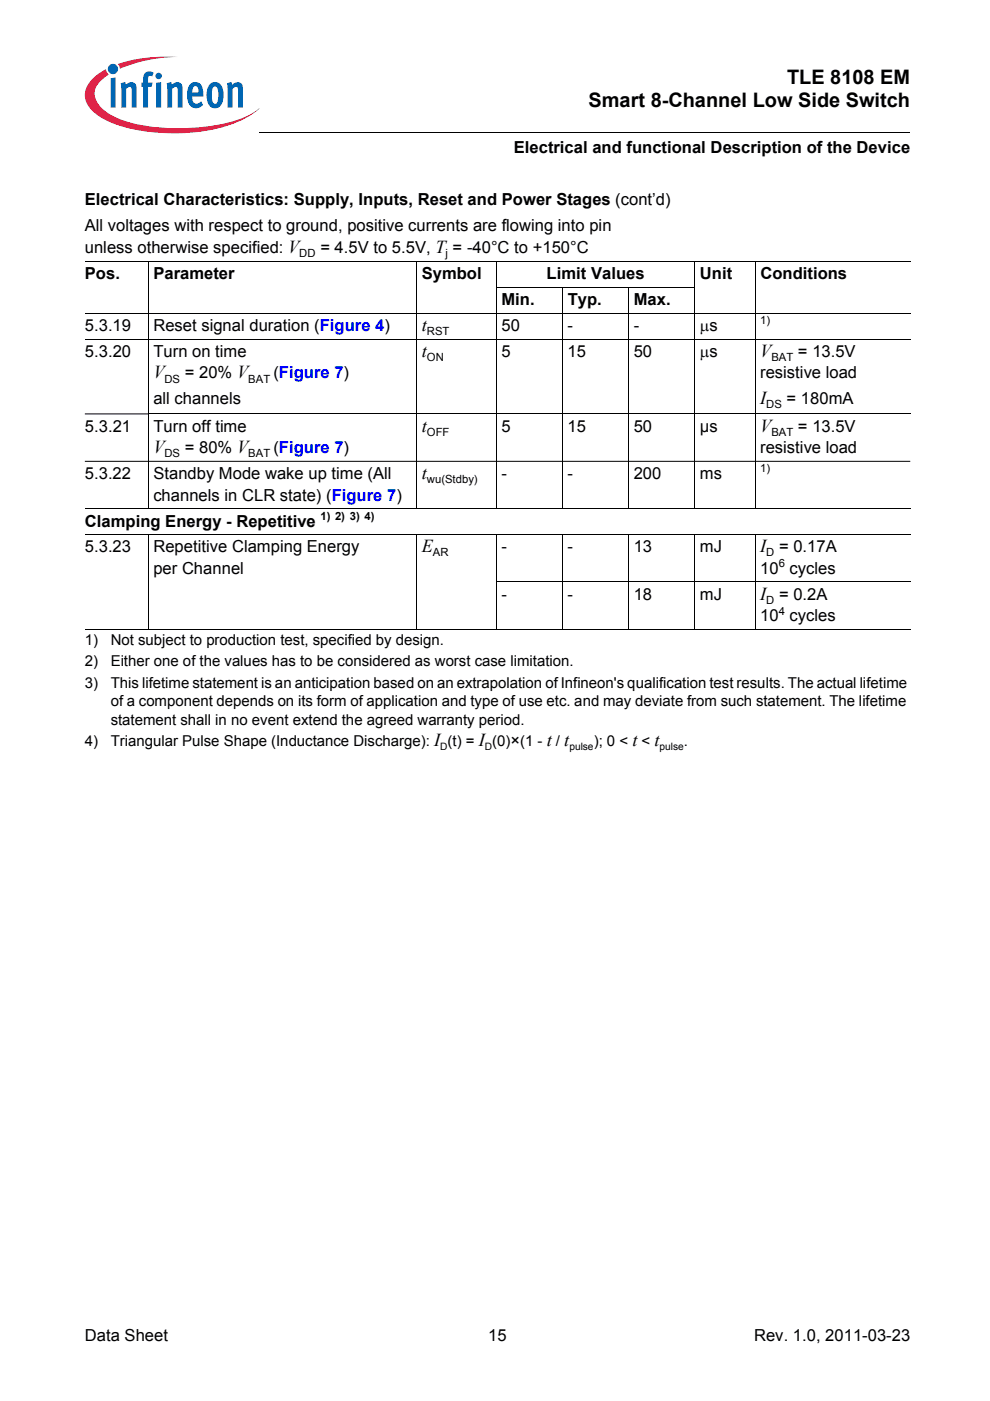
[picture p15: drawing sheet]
<svg xmlns="http://www.w3.org/2000/svg" width="210mm" height="297mm" viewBox="0 0 210 297" stroke-linecap="round" stroke-linejoin="round" font-family="sans-serif">
<defs><g id="words">
<g font-size="4.2">
<text x="166.9" y="17.8">TLE 8108 EM</text>
<text x="124.8" y="22.8">Smart 8-Channel Low Side Switch</text>
</g>
<g font-size="3.9">
<text x="89.4" y="70.2">t</text>
<text x="89.4" y="75.6">t</text>
<text x="161.2" y="75.6">V</text>
<text x="32.5" y="80.2">V</text>
<text x="161.2" y="85.7">I</text>
<text x="89.4" y="91.5">t</text>
<text x="161.2" y="91.5">V</text>
<text x="32.5" y="96.1">V</text>
<text x="89.4" y="101.6">t</text>
<text x="89.4" y="117.1">E</text>
<text x="161.2" y="117.1">I = 0.17A</text>
<text x="161.2" y="127.1">I = 0.2A</text>
<text x="92" y="158.2">I</text>
<text x="101.5" y="158.2">I</text>
<text x="115.9" y="158.2">t t</text>
<text x="134.1" y="158.2">t</text>
<text x="138.7" y="158.2">t</text>
</g>
<g font-size="3.5">
<text x="108.9" y="32.5">Electrical and functional Description of the Device</text>
<text x="18" y="43.4">Electrical Characteristics: Supply, Inputs, Reset and Power Stages (cont’d)</text>
<text x="18" y="49">All voltages with respect to ground, positive currents are flowing into pin</text>
<text x="18" y="53.6">unless otherwise specified: V</text>
<text x="67.9" y="53.6">= 4.5V to 5.5V, T = -40°C to +150°C</text>
<text x="18" y="59.2">Pos.</text>
<text x="32.5" y="59.2">Parameter</text>
<text x="89.4" y="59.2">Symbol</text>
<text x="115.9" y="59.2">Limit Values</text>
<text x="148.4" y="59.2">Unit</text>
<text x="161.2" y="59.2">Conditions</text>
<text x="106.3" y="64.7">Min.</text>
<text x="120.4" y="64.7">Typ.</text>
<text x="134.4" y="64.7">Max.</text>
<text x="18" y="70.2">5.3.19</text>
<text x="32.5" y="70.2">Reset signal duration (Figure 4)</text>
<text x="106.3" y="70.2">50</text>
<text x="120.4" y="70.2">-</text>
<text x="134.4" y="70.2">-</text>
<text x="148.4" y="70.2">μs</text>
<text x="18" y="75.6">5.3.20</text>
<text x="32.5" y="75.6">Turn on time</text>
<text x="106.3" y="75.6">5</text>
<text x="120.4" y="75.6">15</text>
<text x="134.4" y="75.6">50</text>
<text x="148.4" y="75.6">μs</text>
<text x="169.2" y="75.6">= 13.5V</text>
<text x="39.2" y="80.2">= 20% V</text>
<text x="58" y="80.2">(Figure 7)</text>
<text x="161.2" y="80.2">resistive load</text>
<text x="32.5" y="85.7">all channels</text>
<text x="166.8" y="85.7">= 180mA</text>
<text x="18" y="91.5">5.3.21</text>
<text x="32.5" y="91.5">Turn off time</text>
<text x="106.3" y="91.5">5</text>
<text x="120.4" y="91.5">15</text>
<text x="134.4" y="91.5">50</text>
<text x="148.4" y="91.5">µs</text>
<text x="169.2" y="91.5">= 13.5V</text>
<text x="18" y="101.6">5.3.22</text>
<text x="32.5" y="101.6">Standby Mode wake up time (All</text>
<text x="39.2" y="96.1">= 80% V</text>
<text x="58" y="96.1">(Figure 7)</text>
<text x="106.3" y="101.6">-</text>
<text x="120.4" y="101.6">-</text>
<text x="134.4" y="101.6">200</text>
<text x="148.4" y="101.6">ms</text>
<text x="161.2" y="96.1">resistive load</text>
<text x="32.5" y="106.2">channels in CLR state) (Figure 7)</text>
<text x="18" y="111.6">Clamping Energy - Repetitive</text>
<text x="18" y="117.1">5.3.23</text>
<text x="32.5" y="117.1">Repetitive Clamping Energy</text>
<text x="106.3" y="117.1">-</text>
<text x="120.4" y="117.1">-</text>
<text x="134.4" y="117.1">13</text>
<text x="148.4" y="117.1">mJ</text>
<text x="32.5" y="121.7">per Channel</text>
<text x="161.2" y="121.7">10 cycles</text>
<text x="106.3" y="127.1">-</text>
<text x="120.4" y="127.1">-</text>
<text x="134.4" y="127.1">18</text>
<text x="148.4" y="127.1">mJ</text>
<text x="161.2" y="131.7">10 cycles</text>
<text x="18" y="284.4">Data Sheet</text>
<text x="103.5" y="284.4">15</text>
<text x="159.9" y="284.4">Rev. 1.0, 2011-03-23</text>
</g>
<g font-size="3.2">
<text x="18" y="136.7">1)</text>
<text x="23.5" y="136.7">Not subject to production test, specified by design.</text>
<text x="18" y="141.3">2)</text>
<text x="23.5" y="141.3">Either one of the values has to be considered as worst case limitation.</text>
<text x="18" y="145.9">3)</text>
<text x="23.5" y="149.8">of a component depends on its form of application and type of use etc. and may deviate from such statement. The lifetime</text>
<text x="23.5" y="145.9">This lifetime statement is an anticipation based on an extrapolation of Infineon's qualification test results. The actual lifetime</text>
<text x="23.5" y="153.6">statement shall in no event extend the agreed warranty period.</text>
<text x="18" y="158.2">4)</text>
<text x="23.5" y="158.2">Triangular Pulse Shape (Inductance Discharge):</text>
<text x="94.9" y="158.2">(t) =</text>
<text x="104.3" y="158.2">(0)×(1 -</text>
<text x="117.9" y="158.2">/</text>
<text x="125.9" y="158.2">); 0 &lt;</text>
<text x="136" y="158.2">&lt;</text>
<text x="145" y="158.2">.</text>
</g>
<g font-size="2.4">
<text x="63.5" y="54.5">DD</text>
<text x="94.5" y="54.5">j</text>
<text x="90.5" y="71.1">RST</text>
<text x="161.2" y="68.8">1)</text>
<text x="90.5" y="76.5">ON</text>
<text x="163.6" y="76.5">BAT</text>
<text x="34.9" y="81.1">DS</text>
<text x="52.6" y="81.1">BAT</text>
<text x="162.5" y="86.6">DS</text>
<text x="90.5" y="92.4">OFF</text>
<text x="163.6" y="92.4">BAT</text>
<text x="34.9" y="97">DS</text>
<text x="52.6" y="97">BAT</text>
<text x="161.2" y="100.2">1)</text>
<text x="90.5" y="102.4">wu(Stdby)</text>
<text x="67.9" y="110.2">1) 2) 3) 4)</text>
<text x="91.8" y="118">AR</text>
<text x="162.5" y="118">D</text>
<text x="165.1" y="120.3">6</text>
<text x="162.5" y="128">D</text>
<text x="165.1" y="130.3">4</text>
</g>
<g font-size="2.2">
<text x="93.3" y="159">D</text>
<text x="102.8" y="159">D</text>
<text x="120.7" y="159">pulse</text>
<text x="139.8" y="159">pulse</text>
</g>
</g></defs>
<circle cx="24" cy="14.6" r="1.09" fill="#0066b3"/>
<g fill="#ed1941">
<path d="M25 13.6l.8-.3a32.5 32.5 0 0 1 12-1.2 31.8 31.8 0 0 0-11.7 2.2l-.7 .3z"/>
<path d="M19.4 16.9a11.2 11.2 0 0 1 3.1-2.2l.1 .6 .5 .5a5 5 0 0 0-3 4.3 6 6 0 0 0 3.4 4.2 31.6 31.6 0 0 0 15.9 2.9 31.7 31.7 0 0 0 14-3.1l1.6-1.2a17.5 17.5 0 0 1-8.9 4.4 41.1 41.1 0 0 1-22.7-1.4 9.4 9.4 0 0 1-5.1-4.1 4.3 4.3 0 0 1 1.1-4.9z"/>
</g>
<g fill="#0066b3">
<path d="M23.5 16.6l1-.2v6.4h-1z"/>
<path d="M25.6 17.6l.9-.2 .2 .6a1.22 1.22 0 0 1 1.4-.6 1.22 1.22 0 0 1 .9 1.4v4h-1.1v-4.1a.42 .42 0 0 0-.6-.2l-.6 .4v3.9h-1z"/>
<path d="M30.8 15.4l.8-.3 .8 .2 .2 .1-.3 .8-.2-.1a.47 .47 0 0 0-.7 .3v1.1h.9l-.1 .9h-.8v4.4h-1.1v-4.4h-.3v-.9h.3v-.7a1.77 1.77 0 0 1 .5-1.4z"/>
<path d="M35.3 17.6l1-.2 .1 .6a1.22 1.22 0 0 1 1.5-.6 1.22 1.22 0 0 1 .8 1.4v4h-1l-.1-4.1a.42 .42 0 0 0-.6-.2l-.5 .4v3.9h-1z"/>
<path d="M48.1 17.6l1-.2 .1 .6a1.22 1.22 0 0 1 1.5-.6 1.22 1.22 0 0 1 .8 1.4v4h-1l-.1-4.1a.41 .41 0 0 0-.6-.2l-.5 .4v3.9h-1z"/>
<path d="M33 16.1a.68 .68 0 0 1 1.3 0 .68 .68 0 0 1-1.3 0zM33.1 17.6l1.1-.2v5.4h-1.1z"/>
<path d="M40.4 17.8a1.59 1.59 0 0 1 1.8-.2 1.59 1.59 0 0 1 .8 1.5l.1 1.4h-2.3a1.09 1.09 0 0 0 .2 1.1 1.09 1.09 0 0 0 1.2 .3l.4-.4 .4 .7a1.88 1.88 0 0 1-2.1 .6 1.88 1.88 0 0 1-1.2-1.9v-1.7l.3-.8zM41 18.5l-.2 1.1h1.3l-.1-.7a.58 .58 0 0 0-.3-.6 .58 .58 0 0 0-.7 .2z"/>
<path d="M44.6 17.7a1.76 1.76 0 0 1 2 0 1.76 1.76 0 0 1 .8 1.7v1.3a1.96 1.96 0 0 1-2.4 2.2 2.94 2.94 0 0 1-1.2-3.3 2.79 2.79 0 0 1 .8-1.9zM45.2 18.5a4.3 4.3 0 0 0 .1 3.4l.3 .1a1.54 1.54 0 0 0 .7-1.9v-.4a1.19 1.19 0 0 0-.7-1.4z"/>
</g>
<path d="M55 28v.1z" fill="#000"/>
<path d="M55 28h137.9" fill="none" stroke="#000" stroke-width=".21"/>
<path d="M18 29h46v5h-46z" fill="#fff"/>
<g fill="none" stroke="#000" stroke-width=".21">
<path d="M18 55.5h175M31.5 55.4v52.5M88.4 55.4v52.5M105.3 55.4v52.5M147.3 55.4v52.5M160.1 55.4v52.5M18 66.4h175M18 71.9h175M105.2 60.9h42.2M119.3 60.9v47M133.3 60.9v47M18 87.8h175"/>
<path d="M18 97.8h175M18 107.9h175M18 113.3h175M31.5 113.3v20.2M88.4 113.3v20.2M105.3 113.3v20.2M119.3 113.3v20.2M133.3 113.3v20.2M147.3 113.3v20.2M160.1 113.3v20.2M18 133.4h175M105.2 123.4h87.8"/>
</g>
<use href="#words"/>
</svg>
